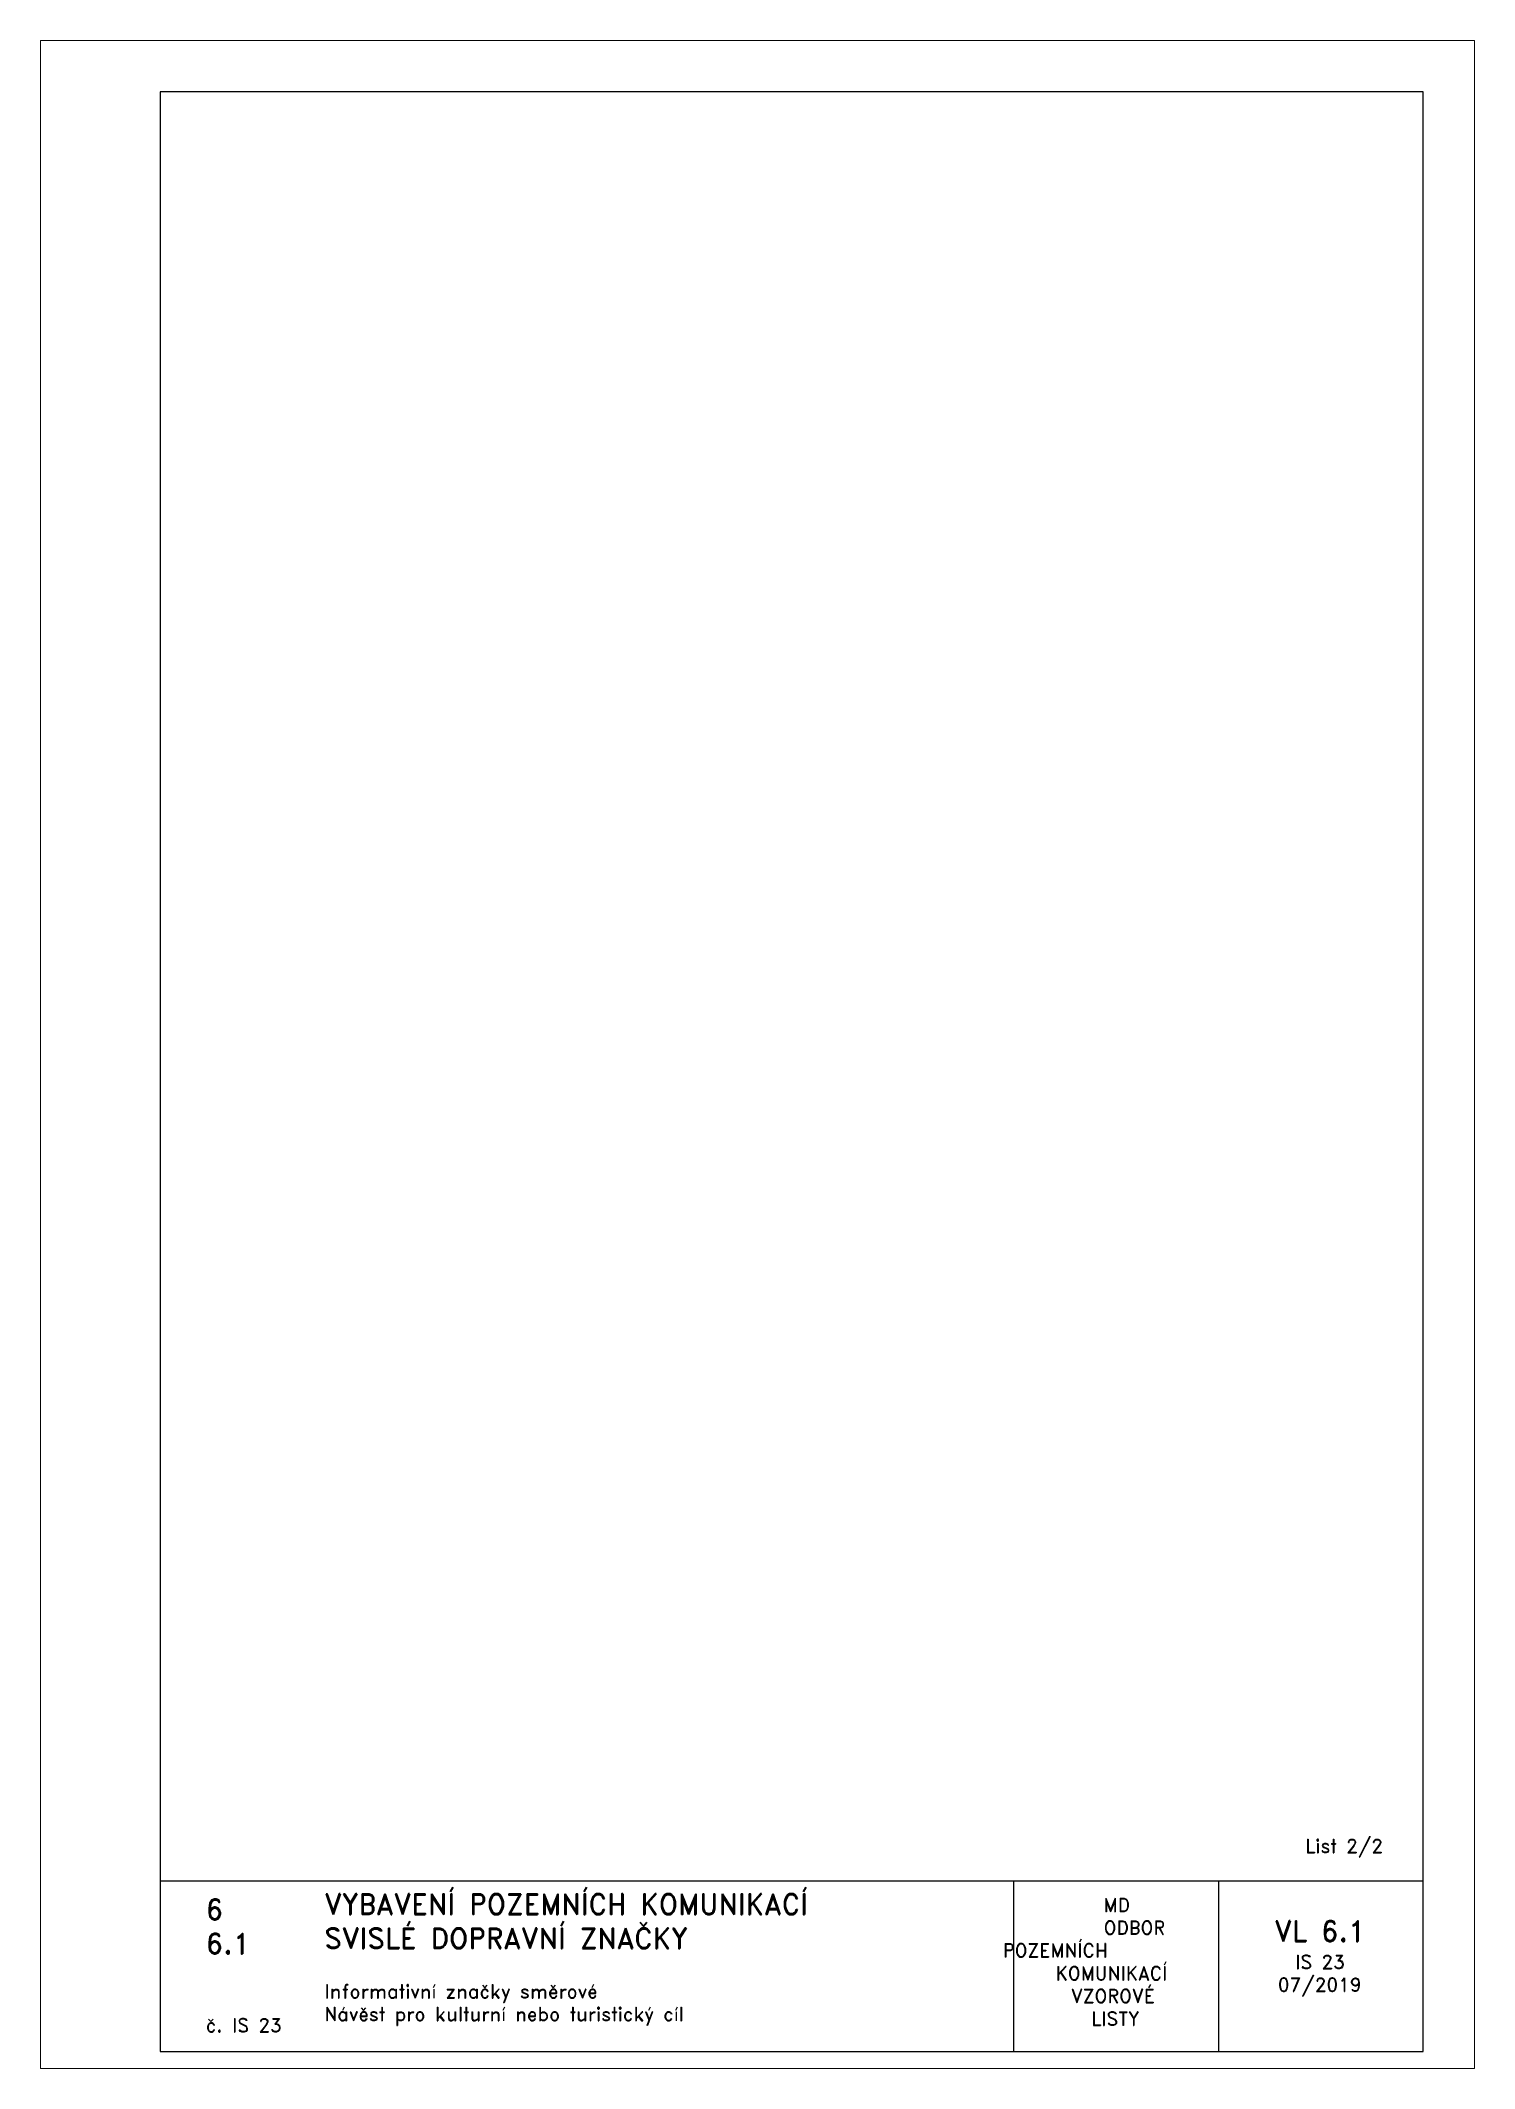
# Paper-space layout 'IS 23-2' of a CAD drawing. Header units: millimetres. Extents: x 0 to 210, y 0 to 297.
import ezdxf

# ---------------------------------------------------------------- set-up
doc = ezdxf.new("R2010")
doc.units = ezdxf.units.MM
doc.header["$LTSCALE"] = 5
doc.layers.add('Rozpiska', color=7, linetype='Continuous')
doc.layers.add('Rámeček', color=6, linetype='Continuous', plot=False)
doc.styles.get("Standard").update_dxf_attribs({"font": 'romand.shx', "height": 50})

psp = doc.layouts.new('IS 23-2')

# ---------------------------------------------------------------- linework, layer by layer
at = {"layer": 'Rozpiska', "color": 7}
for p, q in [((17.5, 27.5), (202.5, 27.5)), ((142.5, 27.5), (142.5, 2.5)), ((172.5, 27.5), (172.5, 2.5))]:
    psp.add_line(p, q, dxfattribs=at)
psp.add_lwpolyline([(17.5, 2.5), (202.5, 2.5), (202.5, 289.5), (17.5, 289.5)], close=True, dxfattribs=at)

# ---------------------------------------------------------------- texts
at = {"layer": 'Rozpiska', "color": 7, "attachment_point": 1}
for s, width, heights, insert, char_height in [('List 2/2', 13.9221, [0], (185.21, 33.59), 2), ('6', 149.0422, [0], (24.17, 24.77), 3), ('{\\C6;VYBAVENÍ POZEMNÍCH KOMUNIKACÍ\\P}SVISLÉ DOPRAVNÍ ZNAČKY{\\H1.34524x; }', 149.0422, [0], (41.56, 25.56), 3), ('\\pi14.7414;{\\C6;MD\\P\\pi2.36044;}ODBOR POZEMNÍCH{\\H1.57143x; }\\P\\pi7.69378;KOMUNIKACÍ{\\H1.5x; }\\P\\pi9.97949;{\\C6;VZOROVÉ\\H1.47619x; \\H0.67742x;\\P\\pi12.93187;LISTY\\H1.26984x; }', 33.1018, [0], (140.95, 24.95), 2), ('\\pi1.03113;{\\H1.5x;\\C6;VL 6.1\\P\\pi4.07873;\\H0.66667x;IS 23\\H1.66666x; \\H0.6x;\\P\\pi1.5549;07/2019\\H1.80159x; }', 16.0623, [0], (179.66, 21.61), 2), ('6.1', 149.0422, [0], (24.17, 19.78), 3), ('{\\C6;Informativní značky směrové\\P}Návěst pro kulturní nebo turistický cíl{\\H1.83333x; }', 149.0422, [0], (41.56, 12.29), 2), ('{\\C6;č. IS 23}', 18.3305, [2.67], (24.18, 7.33), 2)]:
    psp.add_mtext_dynamic_manual_height_columns(s, width=width, gutter_width=100, heights=heights, dxfattribs=dict(at, insert=insert, char_height=char_height))

# ---------------------------------------------------------------- viewports
at = {"layer": 'Rámeček'}
psp.add_viewport(center=(105, 148.5), size=(210, 297), view_center_point=(4585.53, 1648.42), view_height=298.297, dxfattribs=at)

doc.saveas('drawing.dxf')
